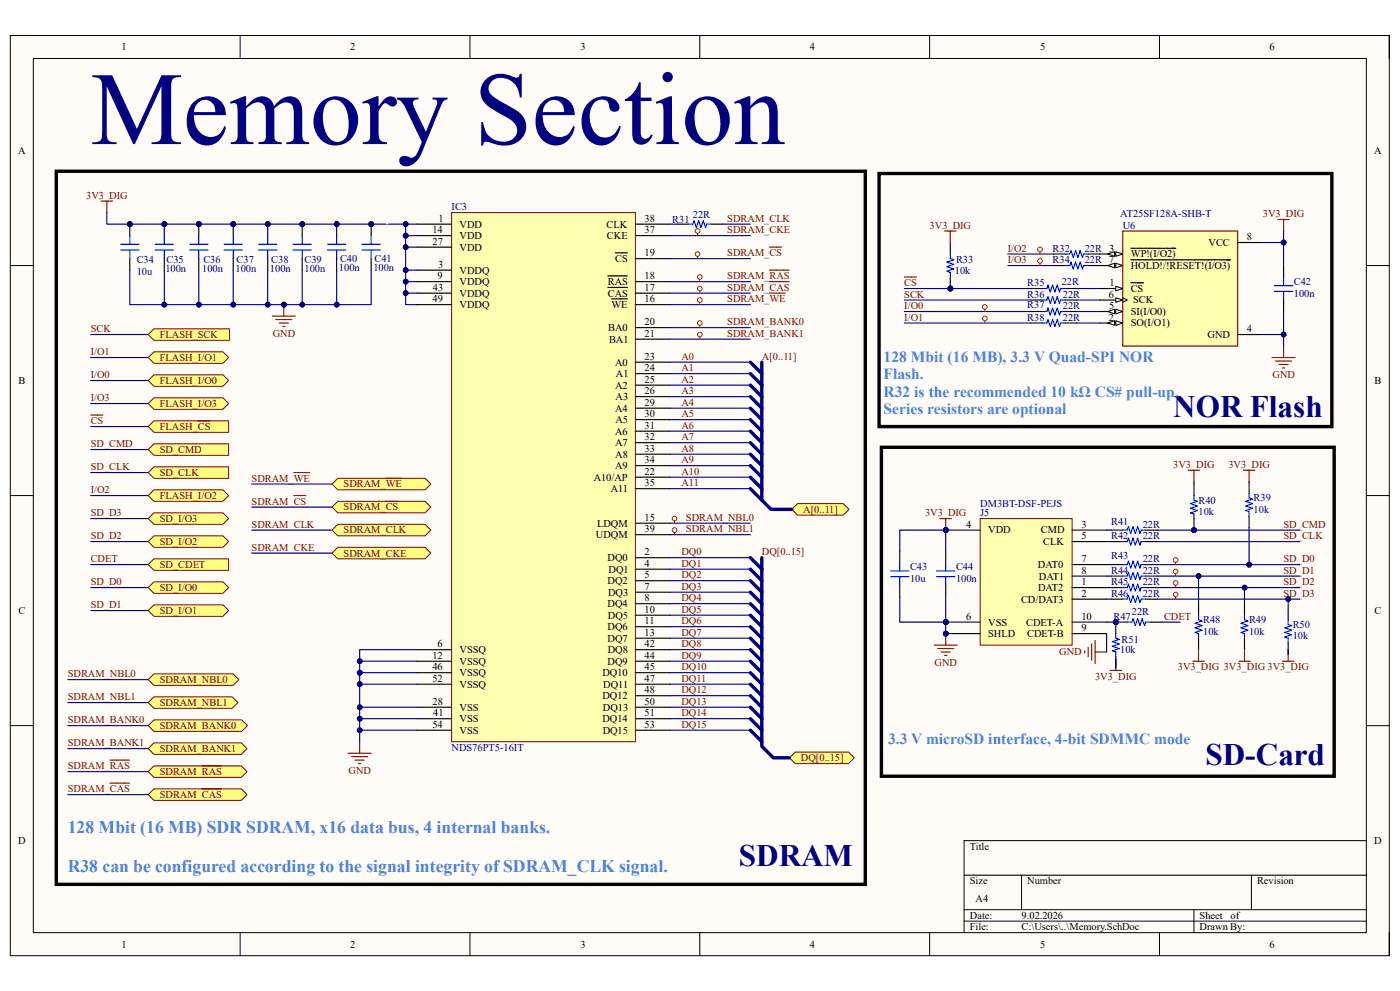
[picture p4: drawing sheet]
<svg xmlns="http://www.w3.org/2000/svg" width="420mm" height="297mm" viewBox="0 0 420 297" stroke-linecap="round" stroke-linejoin="round" font-family="sans-serif">
<defs><g id="words">
<g font-size="9.4" fill="#000080">
<text x="352" y="125.1">NOR Flash</text>
<text x="361.6" y="229.2">SD-Card</text>
<text x="221.7" y="259.5">SDRAM</text>
</g>
<g font-size="5.3" fill="#4a86e8">
<text x="20.3" y="249.8">128 Mbit (16 MB) SDR SDRAM, x16 data bus, 4 internal banks.</text>
<text x="20.3" y="261.5">R38 can be configured according to the signal integrity of SDRAM_CLK signal.</text>
</g>
<g font-size="4.7" fill="#4a86e8">
<text x="265.1" y="108.5">128 Mbit (16 MB), 3.3 V Quad-SPI NOR</text>
<text x="265.1" y="113.7">Flash.</text>
<text x="265.1" y="118.9">R32 is the recommended 10 kΩ CS# pull-up.</text>
<text x="265.1" y="124">Series resistors are optional</text>
<text x="266.4" y="223">3.3 V microSD interface, 4-bit SDMMC mode</text>
</g>
<g font-size="3.1">
<text x="36.4" y="15.1">1</text>
<text x="105.1" y="15.1">2</text>
<text x="174.2" y="15.1">3</text>
<text x="243" y="15.1">4</text>
<text x="312" y="15.1">5</text>
<text x="380.9" y="15.1">6</text>
<text x="5.4" y="46.1">A</text>
<text x="412.2" y="46.1">A</text>
<text x="129.7" y="69.9">14</text>
<text x="131.5" y="66.5">1</text>
<text x="137.9" y="68.2">VDD</text>
<text x="137.9" y="71.6">VDD</text>
<text x="181.9" y="68.2">CLK</text>
<text x="182.1" y="71.6">CKE</text>
<text x="193.4" y="69.9">37</text>
<text x="193.4" y="66.5">38</text>
<text x="129.8" y="73.4">27</text>
<text x="137.9" y="75.1">VDD</text>
<text x="193.4" y="76.8">19</text>
<text x="339.2" y="77.2">WP!(I/O2)</text>
<text x="362.5" y="73.7">VCC</text>
<text x="374" y="72">8</text>
<text x="131.3" y="83.7">9</text>
<text x="131.4" y="80.3">3</text>
<text x="137.9" y="82">VDDQ</text>
<text x="184.6" y="78.5">CS</text>
<text x="193.4" y="83.7">18</text>
<text x="339.2" y="80.6">HOLD!/!RESET!(I/O3)</text>
<text x="129.8" y="87.2">43</text>
<text x="137.9" y="85.4">VDDQ</text>
<text x="137.9" y="88.9">VDDQ</text>
<text x="182.3" y="88.9">CAS</text>
<text x="182.3" y="85.4">RAS</text>
<text x="193.4" y="87.2">17</text>
<text x="332.6" y="89.2">6</text>
<text x="332.9" y="85.8">1</text>
<text x="339.2" y="87.5">CS</text>
<text x="129.8" y="90.6">49</text>
<text x="137.9" y="92.3">VDDQ</text>
<text x="183.4" y="92.3">WE</text>
<text x="193.4" y="90.6">16</text>
<text x="332.7" y="92.7">5</text>
<text x="339.2" y="94.4">SI(I/O0)</text>
<text x="339.9" y="90.9">SCK</text>
<text x="182.5" y="99.2">BA0</text>
<text x="193.4" y="97.5">20</text>
<text x="193.4" y="101">21</text>
<text x="332.6" y="96.1">2</text>
<text x="339.2" y="97.8">SO(I/O1)</text>
<text x="362.2" y="101.3">GND</text>
<text x="374" y="99.6">4</text>
<text x="182.7" y="102.7">BA1</text>
<text x="193.4" y="107.8">23</text>
<text x="184.5" y="109.6">A0</text>
<text x="184.8" y="113">A1</text>
<text x="193.4" y="111.3">24</text>
<text x="5.6" y="115.1">B</text>
<text x="184.5" y="116.5">A2</text>
<text x="184.7" y="119.9">A3</text>
<text x="193.4" y="114.7">25</text>
<text x="193.4" y="118.2">26</text>
<text x="412.4" y="115.1">B</text>
<text x="184.5" y="123.4">A4</text>
<text x="193.4" y="121.6">29</text>
<text x="193.4" y="125.1">30</text>
<text x="184.5" y="130.3">A6</text>
<text x="184.6" y="126.8">A5</text>
<text x="193.4" y="128.5">31</text>
<text x="193.4" y="132">32</text>
<text x="184.5" y="133.7">A7</text>
<text x="184.6" y="137.2">A8</text>
<text x="193.4" y="135.4">33</text>
<text x="184.5" y="140.6">A9</text>
<text x="193.4" y="142.3">22</text>
<text x="193.4" y="138.9">34</text>
<text x="178.1" y="144.1">A10/AP</text>
<text x="183.2" y="147.5">A11</text>
<text x="193.4" y="145.8">35</text>
<text x="178.8" y="161.3">UDQM</text>
<text x="179.1" y="157.8">LDQM</text>
<text x="193.4" y="156.1">15</text>
<text x="193.4" y="159.6">39</text>
<text x="289.9" y="158.2">4</text>
<text x="296.5" y="159.9">VDD</text>
<text x="312.3" y="159.9">CMD</text>
<text x="324.4" y="158.2">3</text>
<text x="324.4" y="161.6">5</text>
<text x="193.4" y="166.5">2</text>
<text x="313" y="163.4">CLK</text>
<text x="182.3" y="168.2">DQ0</text>
<text x="182.5" y="171.6">DQ1</text>
<text x="193.4" y="169.9">4</text>
<text x="193.4" y="173.4">5</text>
<text x="311.4" y="170.2">DAT0</text>
<text x="311.7" y="173.7">DAT1</text>
<text x="324.4" y="168.5">7</text>
<text x="324.4" y="172">8</text>
<text x="182.3" y="175">DQ2</text>
<text x="182.4" y="178.5">DQ3</text>
<text x="193.4" y="176.8">7</text>
<text x="311.4" y="177.1">DAT2</text>
<text x="324.4" y="175.4">1</text>
<text x="324.4" y="178.9">2</text>
<text x="5.5" y="184">C</text>
<text x="182.3" y="181.9">DQ4</text>
<text x="182.4" y="185.4">DQ5</text>
<text x="193.4" y="180.3">8</text>
<text x="193.4" y="183.7">10</text>
<text x="289.9" y="185.8">6</text>
<text x="306.3" y="180.6">CD/DAT3</text>
<text x="324.4" y="185.8">10</text>
<text x="412.3" y="184">C</text>
<text x="182.3" y="188.8">DQ6</text>
<text x="193.4" y="187.1">11</text>
<text x="193.4" y="190.6">13</text>
<text x="296.5" y="187.5">VSS</text>
<text x="296.5" y="190.9">SHLD</text>
<text x="307.8" y="187.5">CDET-A</text>
<text x="308.1" y="190.9">CDET-B</text>
<text x="324.4" y="189.2">9</text>
<text x="129.7" y="197.5">12</text>
<text x="131.3" y="194">6</text>
<text x="137.9" y="195.7">VSSQ</text>
<text x="182.3" y="192.3">DQ7</text>
<text x="182.3" y="195.7">DQ8</text>
<text x="193.4" y="194">42</text>
<text x="193.4" y="197.5">44</text>
<text x="129.7" y="200.9">46</text>
<text x="137.9" y="199.2">VSSQ</text>
<text x="137.9" y="202.6">VSSQ</text>
<text x="180.7" y="202.6">DQ10</text>
<text x="182.3" y="199.2">DQ9</text>
<text x="193.4" y="200.9">45</text>
<text x="129.7" y="204.4">52</text>
<text x="137.9" y="206.1">VSSQ</text>
<text x="180.7" y="209.6">DQ12</text>
<text x="181" y="206.1">DQ11</text>
<text x="193.4" y="204.4">47</text>
<text x="193.4" y="207.8">48</text>
<text x="129.8" y="211.2">28</text>
<text x="130" y="214.7">41</text>
<text x="137.9" y="213">VSS</text>
<text x="180.8" y="213">DQ13</text>
<text x="193.4" y="211.2">50</text>
<text x="193.4" y="214.7">51</text>
<text x="129.7" y="218.1">54</text>
<text x="137.9" y="216.5">VSS</text>
<text x="137.9" y="219.9">VSS</text>
<text x="180.7" y="216.5">DQ14</text>
<text x="180.8" y="219.9">DQ15</text>
<text x="193.4" y="218.1">53</text>
<text x="5.5" y="253">D</text>
<text x="291" y="254.7">Title</text>
<text x="412.2" y="253">D</text>
<text x="291" y="265">Size</text>
<text x="308.2" y="265">Number</text>
<text x="377.1" y="265">Revision</text>
<text x="291" y="275.4">Date:</text>
<text x="292.7" y="270.2">A4</text>
<text x="306.5" y="275.4">9.02.2026</text>
<text x="359.9" y="275.4">Sheet</text>
<text x="369.1" y="275.4">of</text>
<text x="291" y="278.8">File:</text>
<text x="306.5" y="278.8">C:\Users\..\Memory.SchDoc</text>
<text x="359.9" y="278.8">Drawn By:</text>
<text x="36.4" y="284">1</text>
<text x="105.1" y="284">2</text>
<text x="174.2" y="284">3</text>
<text x="243" y="284">4</text>
<text x="312" y="284">5</text>
<text x="380.9" y="284">6</text>
</g>
<g font-size="3.1" fill="#800000">
<text x="25.9" y="59.6">3V3_DIG</text>
<text x="378.8" y="65.1">3V3_DIG</text>
<text x="218.2" y="66.5">SDRAM_CLK</text>
<text x="218.2" y="69.9">SDRAM_CKE</text>
<text x="278.9" y="68.5">3V3_DIG</text>
<text x="218.2" y="76.8">SDRAM_CS</text>
<text x="302.3" y="75.4">I/O2</text>
<text x="218.2" y="83.7">SDRAM_RAS</text>
<text x="302.3" y="78.9">I/O3</text>
<text x="218.2" y="87.2">SDRAM_CAS</text>
<text x="271.3" y="85.8">CS</text>
<text x="271.3" y="89.2">SCK</text>
<text x="218.2" y="90.6">SDRAM_WE</text>
<text x="271.3" y="92.7">I/O0</text>
<text x="27.2" y="99.6">SCK</text>
<text x="47.9" y="101.3">FLASH_SCK</text>
<text x="81.8" y="101">GND</text>
<text x="218.2" y="97.5">SDRAM_BANK0</text>
<text x="218.2" y="101">SDRAM_BANK1</text>
<text x="271.3" y="96.1">I/O1</text>
<text x="27.2" y="106.5">I/O1</text>
<text x="204.4" y="107.8">A0</text>
<text x="228.6" y="107.8">A[0..11]</text>
<text x="27.2" y="113.4">I/O0</text>
<text x="47.9" y="108.2">FLASH_I/O1</text>
<text x="204.4" y="111.3">A1</text>
<text x="381.8" y="113.4">GND</text>
<text x="47.9" y="115.1">FLASH_I/O0</text>
<text x="204.4" y="114.7">A2</text>
<text x="204.4" y="118.2">A3</text>
<text x="27.2" y="120.3">I/O3</text>
<text x="47.9" y="122">FLASH_I/O3</text>
<text x="204.4" y="121.6">A4</text>
<text x="204.4" y="125.1">A5</text>
<text x="27.2" y="127.1">CS</text>
<text x="47.9" y="128.9">FLASH_CS</text>
<text x="204.4" y="128.5">A6</text>
<text x="204.4" y="132">A7</text>
<text x="27.2" y="134">SD_CMD</text>
<text x="47.9" y="135.8">SD_CMD</text>
<text x="204.4" y="135.4">A8</text>
<text x="27.2" y="140.9">SD_CLK</text>
<text x="47.9" y="142.7">SD_CLK</text>
<text x="204.4" y="138.9">A9</text>
<text x="204.4" y="142.3">A10</text>
<text x="352" y="140.3">3V3_DIG</text>
<text x="368.5" y="140.3">3V3_DIG</text>
<text x="27.2" y="147.8">I/O2</text>
<text x="47.9" y="149.6">FLASH_I/O2</text>
<text x="75.5" y="144.4">SDRAM_WE</text>
<text x="103.1" y="146.1">SDRAM_WE</text>
<text x="204.4" y="145.8">A11</text>
<text x="27.2" y="154.7">SD_D3</text>
<text x="75.5" y="151.3">SDRAM_CS</text>
<text x="103.1" y="153">SDRAM_CS</text>
<text x="241" y="153.7">A[0..11]</text>
<text x="277.5" y="154.7">3V3_DIG</text>
<text x="27.2" y="161.6">SD_D2</text>
<text x="47.9" y="156.5">SD_I/O3</text>
<text x="75.5" y="158.2">SDRAM_CLK</text>
<text x="103.1" y="159.9">SDRAM_CLK</text>
<text x="205.8" y="156.1">SDRAM_NBL0</text>
<text x="205.8" y="159.6">SDRAM_NBL1</text>
<text x="385.1" y="158.2">SD_CMD</text>
<text x="385.1" y="161.6">SD_CLK</text>
<text x="47.9" y="163.4">SD_I/O2</text>
<text x="75.5" y="165.1">SDRAM_CKE</text>
<text x="103.1" y="166.8">SDRAM_CKE</text>
<text x="204.4" y="166.5">DQ0</text>
<text x="228.6" y="166.5">DQ[0..15]</text>
<text x="27.2" y="168.5">CDET</text>
<text x="47.9" y="170.2">SD_CDET</text>
<text x="204.4" y="169.9">DQ1</text>
<text x="204.4" y="173.4">DQ2</text>
<text x="385.1" y="168.5">SD_D0</text>
<text x="385.1" y="172">SD_D1</text>
<text x="27.2" y="175.4">SD_D0</text>
<text x="47.9" y="177.1">SD_I/O0</text>
<text x="204.4" y="176.8">DQ3</text>
<text x="385.1" y="175.4">SD_D2</text>
<text x="385.1" y="178.9">SD_D3</text>
<text x="27.2" y="182.3">SD_D1</text>
<text x="47.9" y="184">SD_I/O1</text>
<text x="204.4" y="180.3">DQ4</text>
<text x="204.4" y="183.7">DQ5</text>
<text x="349.2" y="185.8">CDET</text>
<text x="204.4" y="187.1">DQ6</text>
<text x="204.4" y="190.6">DQ7</text>
<text x="204.4" y="194">DQ8</text>
<text x="204.4" y="197.5">DQ9</text>
<text x="317.8" y="196.4">GND</text>
<text x="20.3" y="203">SDRAM_NBL0</text>
<text x="204.4" y="200.9">DQ10</text>
<text x="280.4" y="199.6">GND</text>
<text x="328.5" y="203.7">3V3_DIG</text>
<text x="353.4" y="200.9">3V3_DIG 3V3_DIG 3V3_DIG</text>
<text x="20.3" y="209.9">SDRAM_NBL1</text>
<text x="47.9" y="204.7">SDRAM_NBL0</text>
<text x="204.4" y="204.4">DQ11</text>
<text x="204.4" y="207.8">DQ12</text>
<text x="47.9" y="211.6">SDRAM_NBL1</text>
<text x="204.4" y="211.2">DQ13</text>
<text x="204.4" y="214.7">DQ14</text>
<text x="20.3" y="216.8">SDRAM_BANK0</text>
<text x="47.9" y="218.5">SDRAM_BANK0</text>
<text x="204.4" y="218.1">DQ15</text>
<text x="20.3" y="223.7">SDRAM_BANK1</text>
<text x="47.9" y="225.4">SDRAM_BANK1</text>
<text x="20.3" y="230.5">SDRAM_RAS</text>
<text x="47.9" y="232.3">SDRAM_RAS</text>
<text x="104.6" y="231.9">GND</text>
<text x="240.3" y="228.1">DQ[0..15]</text>
<text x="20.3" y="237.4">SDRAM_CAS</text>
<text x="47.9" y="239.2">SDRAM_CAS</text>
</g>
<g font-size="3.1" fill="#000080">
<text x="135.5" y="63">IC3</text>
<text x="207.9" y="65.4">22R</text>
<text x="336.1" y="65.1">AT25SF128A-SHB-T</text>
<text x="201.7" y="66.8">R31</text>
<text x="336.8" y="68.5">U6</text>
<text x="315.8" y="75.4">R32</text>
<text x="325.4" y="75.4">22R 3</text>
<text x="41" y="82.3">10u</text>
<text x="41" y="78.9">C34</text>
<text x="49.6" y="81.7">100n</text>
<text x="50" y="78.9">C35</text>
<text x="60.7" y="81.7">100n</text>
<text x="61" y="78.9">C36</text>
<text x="70.7" y="81.7">100n</text>
<text x="71" y="78.9">C37</text>
<text x="81" y="81.7">100n</text>
<text x="81.4" y="78.9">C38</text>
<text x="91.4" y="81.7">100n</text>
<text x="91.4" y="78.9">C39</text>
<text x="101.7" y="81.3">100n</text>
<text x="102" y="78.5">C40</text>
<text x="112" y="81.3">100n</text>
<text x="112.4" y="78.5">C41</text>
<text x="286.5" y="82">10k</text>
<text x="286.8" y="78.9">R33</text>
<text x="315.8" y="78.9">R34</text>
<text x="325.4" y="78.9">22R 7</text>
<text x="308.2" y="85.8">R35</text>
<text x="308.2" y="89.2">R36</text>
<text x="318.5" y="85.4">22R</text>
<text x="318.9" y="89.2">22R</text>
<text x="388.2" y="88.9">100n</text>
<text x="388.2" y="85.4">C42</text>
<text x="308.2" y="92.3">R37</text>
<text x="318.9" y="92.7">22R</text>
<text x="308.2" y="96.1">R38</text>
<text x="318.9" y="96.1">22R</text>
<text x="294" y="154.7">J5</text>
<text x="294" y="152">DM3BT-DSF-PEJS</text>
<text x="359.5" y="154.4">10k</text>
<text x="359.5" y="150.9">R40</text>
<text x="376.1" y="153.7">10k</text>
<text x="376.1" y="150.2">R39</text>
<text x="333.3" y="157.3">R41</text>
<text x="333.3" y="161.6">R42</text>
<text x="342.8" y="158.2">22R</text>
<text x="342.8" y="161.6">22R</text>
<text x="333.3" y="167.6">R43</text>
<text x="273" y="170.9">C43</text>
<text x="286.8" y="170.9">C44</text>
<text x="333.3" y="172">R44</text>
<text x="342.8" y="168.5">22R</text>
<text x="342.8" y="172">22R</text>
<text x="273" y="174.4">10u</text>
<text x="286.8" y="174.4">100n</text>
<text x="333.3" y="175.4">R45</text>
<text x="333.3" y="178.9">R46</text>
<text x="342.8" y="175.4">22R</text>
<text x="342.8" y="178.9">22R</text>
<text x="334.1" y="185.8">R47</text>
<text x="339.6" y="184.4">22R</text>
<text x="360.9" y="190.2">10k</text>
<text x="360.9" y="186.8">R48</text>
<text x="374.7" y="190.2">10k</text>
<text x="374.7" y="186.8">R49</text>
<text x="387.8" y="191.6">10k</text>
<text x="387.8" y="188.2">R50</text>
<text x="336.1" y="195.7">10k</text>
<text x="336.5" y="192.7">R51</text>
<text x="135.5" y="225">NDS76PT5-16IT</text>
</g>
</g></defs>
<path d="M3.1 10.6h413.7v275.8h-413.7z" fill-rule="evenodd" fill="#fffcf8"/>
<path d="M3.1 10.6h413.7v275.8h-413.7z" fill="none" stroke="#000" stroke-width=".3"/>
<path d="M10 17.5h399.9v262h-399.9z" fill-rule="evenodd" fill="#fffcf8"/>
<g fill="none" stroke="#000" stroke-width=".3">
<path d="M3.1 10.6h6.9M10 17.5h399.9v262h-399.9zM72 10.6v6.9M141 10.6v6.9M209.9 10.6v6.9M278.9 10.6v6.9M347.8 10.6v6.9M409.9 10.6h6.9v6.9M3.1 79.6h6.9M409.9 79.6h6.9M3.1 148.5h6.9M409.9 148.5h6.9"/>
<path d="M3.1 217.5h6.9M409.9 217.5h6.9M409.9 251.9h-120.7v27.6M72 279.5v6.9M141 279.5v6.9M209.9 279.5v6.9M278.9 279.5v6.9M289.2 262.3h120.7M289.2 272.6h120.7M289.2 276.1h120.7M306.5 262.3v10.3M347.8 279.5v6.9"/>
<path d="M358.2 272.6v6.9M375.4 262.3v10.3M416.8 279.5v6.9"/>
</g>
<path d="M336.8 69.2h34.5v34.5h-34.5z" fill-rule="evenodd" fill="#ffffb0"/>
<path d="M336.8 69.2h34.5v34.5h-34.5z" fill="none" stroke="#800000" stroke-width=".34"/>
<path d="M329.9 76.1h6.9" fill="none" stroke="#000" stroke-width=".34"/>
<path d="M334.7 75.4l2.1 .7-2.1 .7z" fill="#f8fcff"/>
<path d="M334.7 75.4l2.1 .7-2.1 .7z" fill="none" stroke="#000" stroke-width=".3"/>
<path d="M332.3 76.1l2.1-.7v1.4z" fill="#f8fcff"/>
<path d="M332.3 76.1l2.1-.7v1.4z" fill="none" stroke="#000" stroke-width=".3"/>
<path d="M329.9 79.6h6.9M339.2 74.4h13.5" fill="none" stroke="#000" stroke-width=".34"/>
<path d="M334.7 78.9l2.1 .7-2.1 .7z" fill="#f8fcff"/>
<path d="M334.7 78.9l2.1 .7-2.1 .7z" fill="none" stroke="#000" stroke-width=".3"/>
<path d="M332.3 79.6l2.1-.7v1.4z" fill="#f8fcff"/>
<path d="M332.3 79.6l2.1-.7v1.4z" fill="none" stroke="#000" stroke-width=".3"/>
<path d="M339.2 77.9h29.9M329.9 86.5h6.9" fill="none" stroke="#000" stroke-width=".34"/>
<path d="M334.7 85.8l2.1 .7-2.1 .7z" fill="#f8fcff"/>
<path d="M334.7 85.8l2.1 .7-2.1 .7z" fill="none" stroke="#000" stroke-width=".3"/>
<path d="M329.9 89.9h6.9M339.2 84.8h3.8" fill="none" stroke="#000" stroke-width=".34"/>
<path d="M334.7 89.2l2.1 .7-2.1 .7z" fill="#f8fcff"/>
<path d="M334.7 89.2l2.1 .7-2.1 .7zM336.8 89.2l1.4 .7-1.4 .7" fill="none" stroke="#000" stroke-width=".3"/>
<path d="M329.9 93.4h6.9" fill="none" stroke="#000" stroke-width=".34"/>
<path d="M334.7 92.7l2.1 .7-2.1 .7z" fill="#f8fcff"/>
<path d="M334.7 92.7l2.1 .7-2.1 .7z" fill="none" stroke="#000" stroke-width=".3"/>
<path d="M332.3 93.4l2.1-.7v1.4z" fill="#f8fcff"/>
<path d="M332.3 93.4l2.1-.7v1.4z" fill="none" stroke="#000" stroke-width=".3"/>
<path d="M329.9 96.8h6.9" fill="none" stroke="#000" stroke-width=".34"/>
<path d="M334.7 96.1l2.1 .7-2.1 .7z" fill="#f8fcff"/>
<path d="M334.7 96.1l2.1 .7-2.1 .7z" fill="none" stroke="#000" stroke-width=".3"/>
<path d="M332.3 96.8l2.1-.7v1.4z" fill="#f8fcff"/>
<path d="M332.3 96.8l2.1-.7v1.4z" fill="none" stroke="#000" stroke-width=".3"/>
<path d="M371.3 72.7h6.9M385.1 79.6v3.4M385.1 89.9v3.5M371.3 100.3h6.9" fill="none" stroke="#000" stroke-width=".34"/>
<path d="M382.3 87.3h5.5M382.3 85.6h5.5M385.1 83v2.6M385.1 87.3v2.6" fill="none" stroke="#00f" stroke-width=".34"/>
<path d="M383.3 65.8h3.5M385.1 65.8v3.4M381.6 107.2h6.9M382.7 108.2h4.8M383.7 109.2h2.7M384.7 110.3h.7M385.1 103.7v3.5" fill="none" stroke="#800000" stroke-width=".34"/>
<circle cx="285.1" cy="86.5" r=".7" fill="#000080"/>
<circle cx="285.1" cy="86.5" r=".7" fill="none" stroke="#000080" stroke-width=".3"/>
<path d="M285.1 72.7v3.4M285.1 83v3.5" fill="none" stroke="#000" stroke-width=".34"/>
<circle cx="285.1" cy="86.5" r=".7" fill="#000080"/>
<circle cx="285.1" cy="86.5" r=".7" fill="none" stroke="#000080" stroke-width=".3"/>
<path d="M285.1 76.1v1.4l1 .4-2 .6 2 .7-2 .7 2 .7-2 .7 1 .4v1.3M319.6 76.1h1.3l.4-1 .7 2.1 .7-2.1 .7 2.1 .6-2.1 .7 2.1 .4-1.1h1.4M319.6 79.6h1.3l.4-1.1 .7 2.1 .7-2.1 .7 2.1 .6-2.1 .7 2.1 .4-1h1.4M312.7 96.8h1.3l.4-1 .7 2.1 .7-2.1 .7 2.1 .7-2.1 .6 2.1 .4-1.1h1.4M312.7 86.5h1.3l.4-1.1 .7 2.1 .7-2.1 .7 2.1 .7-2.1 .6 2.1 .4-1h1.4M312.7 89.9h1.3l.4-1 .7 2.1 .7-2.1 .7 2.1 .7-2.1 .6 2.1 .4-1.1h1.4M312.7 93.4h1.3l.4-1.1 .7 2.1 .7-2.1 .7 2.1 .7-2.1 .6 2.1 .4-1h1.4" fill="none" stroke="#00f" stroke-width=".34"/>
<path d="M283.4 69.2h3.4M285.1 69.2v3.5M271.3 83h3.6" fill="none" stroke="#800000" stroke-width=".34"/>
<path d="M316.1 76.1h3.5M316.1 79.6h3.5M326.5 76.1h3.4M326.5 79.6h3.4M309.2 86.5h3.5M309.2 89.9h3.5M309.2 93.4h3.5M309.2 96.8h3.5M319.6 86.5h3.4M319.6 89.9h3.4M319.6 93.4h3.4M319.6 96.8h3.4" fill="none" stroke="#000" stroke-width=".34"/>
<path d="M135.5 63.7h55.1v158.6h-55.1z" fill-rule="evenodd" fill="#ffffb0"/>
<path d="M135.5 63.7h55.1v158.6h-55.1z" fill="none" stroke="#800000" stroke-width=".3"/>
<g fill="none" stroke="#000" stroke-width=".34">
<path d="M125.1 67.2h10.4M125.1 70.6h10.4M125.1 74.1h10.4M184.6 75.8h3.6M190.6 67.2h10.4M190.6 70.6h10.4M190.6 77.5h10.4M125.1 81h10.4M125.1 84.4h10.4M125.1 91.3h10.4M125.1 87.9h10.4M182.3 86.1h5.9"/>
<path d="M182.3 82.7h5.9M183.5 89.6h4.7M190.6 91.3h10.4M190.6 87.9h10.4M190.6 84.4h10.4M190.6 98.2h10.4M190.6 101.6h10.4M190.6 108.5h10.4M190.6 112h10.4M190.6 115.4h10.4M190.6 118.9h10.4M190.6 122.3h10.4"/>
<path d="M190.6 125.8h10.4M190.6 129.2h10.4M190.6 132.7h10.4M190.6 136.1h10.4M190.6 139.6h10.4M190.6 156.8h10.4M190.6 143h10.4M190.6 146.5h10.4M190.6 160.3h10.4M190.6 167.1h10.4M190.6 170.6h10.4M190.6 174h10.4"/>
<path d="M190.6 177.5h10.4M125.1 194.7h10.4M125.1 198.2h10.4M190.6 194.7h10.4M190.6 198.2h10.4M190.6 180.9h10.4M190.6 184.4h10.4M190.6 187.8h10.4M190.6 191.3h10.4M125.1 212h10.4M125.1 215.4h10.4M125.1 201.6h10.4"/>
<path d="M125.1 205.1h10.4M125.1 218.9h10.4M190.6 212h10.4M190.6 215.4h10.4M190.6 201.6h10.4M190.6 205.1h10.4M190.6 218.9h10.4M190.6 208.5h10.4"/>
</g>
<path d="M30.3 60.3h3.5M32 60.3v3.4M81.7 94.7h6.9M82.7 95.8h4.9M83.8 96.8h2.7M84.8 97.8h.7M85.1 91.3v3.4M104.4 225.8h6.9M105.5 226.8h4.8M106.5 227.8h2.8M107.5 228.9h.7M107.9 222.3v3.5" fill="none" stroke="#800000" stroke-width=".34"/>
<circle cx="85.2" cy="91.3" r=".7" fill="#000080"/>
<circle cx="85.2" cy="91.3" r=".7" fill="none" stroke="#000080" stroke-width=".3"/>
<circle cx="49.3" cy="67.2" r=".7" fill="#000080"/>
<circle cx="49.3" cy="67.2" r=".7" fill="none" stroke="#000080" stroke-width=".3"/>
<path d="M49.3 67.2v3.4" fill="none" stroke="#000" stroke-width=".34"/>
<circle cx="49.3" cy="67.2" r=".7" fill="#000080"/>
<circle cx="49.3" cy="67.2" r=".7" fill="none" stroke="#000080" stroke-width=".3"/>
<path d="M49.3 77.5v3.5" fill="none" stroke="#000" stroke-width=".34"/>
<path d="M46.5 74.9h5.5M46.5 73.2h5.5M49.3 70.6v2.6M49.3 74.9v2.6" fill="none" stroke="#00f" stroke-width=".34"/>
<circle cx="59.6" cy="67.2" r=".7" fill="#000080"/>
<circle cx="59.6" cy="67.2" r=".7" fill="none" stroke="#000080" stroke-width=".3"/>
<path d="M59.6 67.2v3.4" fill="none" stroke="#000" stroke-width=".34"/>
<circle cx="59.6" cy="67.2" r=".7" fill="#000080"/>
<circle cx="59.6" cy="67.2" r=".7" fill="none" stroke="#000080" stroke-width=".3"/>
<path d="M59.6 77.5v3.5" fill="none" stroke="#000" stroke-width=".34"/>
<path d="M56.9 74.9h5.5M56.9 73.2h5.5M59.6 70.6v2.6M59.6 74.9v2.6" fill="none" stroke="#00f" stroke-width=".34"/>
<circle cx="70" cy="67.2" r=".7" fill="#000080"/>
<circle cx="70" cy="67.2" r=".7" fill="none" stroke="#000080" stroke-width=".3"/>
<path d="M70 67.2v3.4" fill="none" stroke="#000" stroke-width=".34"/>
<circle cx="70" cy="67.2" r=".7" fill="#000080"/>
<circle cx="70" cy="67.2" r=".7" fill="none" stroke="#000080" stroke-width=".3"/>
<path d="M70 77.5v3.5" fill="none" stroke="#000" stroke-width=".34"/>
<path d="M67.2 74.9h5.5M67.2 73.2h5.5M70 70.6v2.6M70 74.9v2.6" fill="none" stroke="#00f" stroke-width=".34"/>
<circle cx="80.3" cy="67.2" r=".7" fill="#000080"/>
<circle cx="80.3" cy="67.2" r=".7" fill="none" stroke="#000080" stroke-width=".3"/>
<path d="M80.3 67.2v3.4" fill="none" stroke="#000" stroke-width=".34"/>
<circle cx="80.3" cy="67.2" r=".7" fill="#000080"/>
<circle cx="80.3" cy="67.2" r=".7" fill="none" stroke="#000080" stroke-width=".3"/>
<path d="M80.3 77.5v3.5" fill="none" stroke="#000" stroke-width=".34"/>
<path d="M77.6 74.9h5.5M77.6 73.2h5.5M80.3 70.6v2.6M80.3 74.9v2.6" fill="none" stroke="#00f" stroke-width=".34"/>
<circle cx="90.7" cy="67.2" r=".7" fill="#000080"/>
<circle cx="90.7" cy="67.2" r=".7" fill="none" stroke="#000080" stroke-width=".3"/>
<path d="M90.7 67.2v3.4" fill="none" stroke="#000" stroke-width=".34"/>
<circle cx="90.7" cy="67.2" r=".7" fill="#000080"/>
<circle cx="90.7" cy="67.2" r=".7" fill="none" stroke="#000080" stroke-width=".3"/>
<path d="M90.7 77.5v3.5" fill="none" stroke="#000" stroke-width=".34"/>
<path d="M87.9 74.9h5.5M87.9 73.2h5.5M90.7 70.6v2.6M90.7 74.9v2.6" fill="none" stroke="#00f" stroke-width=".34"/>
<circle cx="101" cy="67.2" r=".7" fill="#000080"/>
<circle cx="101" cy="67.2" r=".7" fill="none" stroke="#000080" stroke-width=".3"/>
<path d="M101 67.2v3.4" fill="none" stroke="#000" stroke-width=".34"/>
<circle cx="101" cy="67.2" r=".7" fill="#000080"/>
<circle cx="101" cy="67.2" r=".7" fill="none" stroke="#000080" stroke-width=".3"/>
<path d="M101 77.5v3.5" fill="none" stroke="#000" stroke-width=".34"/>
<path d="M98.2 74.9h5.6M98.2 73.2h5.6M101 70.6v2.6M101 74.9v2.6" fill="none" stroke="#00f" stroke-width=".34"/>
<circle cx="111.4" cy="67.2" r=".7" fill="#000080"/>
<circle cx="111.4" cy="67.2" r=".7" fill="none" stroke="#000080" stroke-width=".3"/>
<path d="M111.3 67.2v3.4" fill="none" stroke="#000" stroke-width=".34"/>
<circle cx="111.4" cy="67.2" r=".7" fill="#000080"/>
<circle cx="111.4" cy="67.2" r=".7" fill="none" stroke="#000080" stroke-width=".3"/>
<path d="M111.3 77.5v3.5" fill="none" stroke="#000" stroke-width=".34"/>
<path d="M108.6 74.9h5.5M108.6 73.2h5.5M111.3 70.6v2.6M111.3 74.9v2.6" fill="none" stroke="#00f" stroke-width=".34"/>
<path d="M230.8 74.1h3.7M230.8 81h5.9M230.8 84.4h5.9M230.8 87.9h4.8" fill="none" stroke="#800000" stroke-width=".34"/>
<g fill="none" stroke="#000080" stroke-width="1">
<path d="M225.1 108.5l3.4 3.5M225.1 112l3.4 3.4M225.1 115.4l3.4 3.5M225.1 118.9l3.4 3.4M225.1 122.3l3.4 3.5M225.1 125.8l3.4 3.4M225.1 129.2l3.4 3.5M225.1 132.7l3.4 3.4M225.1 136.1l3.4 3.5M225.1 139.6l3.4 3.4M225.1 143l3.4 3.5M225.1 146.5l3.4 3.4"/>
<path d="M225.1 167.1l3.4 3.5M225.1 170.6l3.4 3.4M225.1 174l3.4 3.5M225.1 177.5l3.4 3.4M225.1 180.9l3.4 3.5M225.1 184.4l3.4 3.4M225.1 187.8l3.4 3.5M225.1 191.3l3.4 3.4M225.1 194.7l3.4 3.5M225.1 198.2l3.4 3.4M225.1 201.6l3.4 3.5M225.1 205.1l3.4 3.4"/>
<path d="M225.1 208.5l3.4 3.5M225.1 212l3.4 3.4M225.1 215.4l3.4 3.5M225.1 218.9l3.4 3.4"/>
</g>
<circle cx="283.7" cy="158.9" r=".7" fill="#000080"/>
<circle cx="283.7" cy="158.9" r=".7" fill="none" stroke="#000080" stroke-width=".3"/>
<circle cx="283.7" cy="186.4" r=".7" fill="#000080"/>
<circle cx="283.7" cy="186.4" r=".7" fill="none" stroke="#000080" stroke-width=".3"/>
<circle cx="283.7" cy="189.9" r=".7" fill="#000080"/>
<circle cx="283.7" cy="189.9" r=".7" fill="none" stroke="#000080" stroke-width=".3"/>
<path d="M294 155.4h27.6v37.9h-27.6z" fill-rule="evenodd" fill="#ffffb0"/>
<path d="M294 155.4h27.6v37.9h-27.6z" fill="none" stroke="#800000" stroke-width=".3"/>
<path d="M283.7 158.9h10.3M321.6 158.9h10.4M321.6 176.1h10.4M321.6 179.6h10.4" fill="none" stroke="#000" stroke-width=".34"/>
<circle cx="283.7" cy="158.9" r=".7" fill="#000080"/>
<circle cx="283.7" cy="158.9" r=".7" fill="none" stroke="#000080" stroke-width=".3"/>
<path d="M321.6 162.3h10.4M283.7 186.4h10.3" fill="none" stroke="#000" stroke-width=".34"/>
<circle cx="283.7" cy="186.4" r=".7" fill="#000080"/>
<circle cx="283.7" cy="186.4" r=".7" fill="none" stroke="#000080" stroke-width=".3"/>
<path d="M321.6 169.2h10.4M321.6 172.7h10.4M283.7 189.9h10.3M321.6 189.9h10.4M321.6 186.4h10.4" fill="none" stroke="#000" stroke-width=".34"/>
<circle cx="283.7" cy="189.9" r=".7" fill="#000080"/>
<circle cx="283.7" cy="189.9" r=".7" fill="none" stroke="#000080" stroke-width=".3"/>
<path d="M280.3 193.3h6.9M281.3 194.4h4.8M282.3 195.4h2.8M283.4 196.4h.7M283.7 189.9v3.4" fill="none" stroke="#800000" stroke-width=".34"/>
<circle cx="283.7" cy="189.9" r=".7" fill="#000080"/>
<circle cx="283.7" cy="189.9" r=".7" fill="none" stroke="#000080" stroke-width=".3"/>
<path d="M283.7 165.1v3.4M283.7 175.4v3.5" fill="none" stroke="#000" stroke-width=".34"/>
<path d="M281 172.8h5.5M281 171.1h5.5M283.7 168.5v2.6M283.7 172.8v2.6" fill="none" stroke="#00f" stroke-width=".34"/>
<path d="M282 155.4h3.4M283.7 155.4v3.5" fill="none" stroke="#800000" stroke-width=".34"/>
<circle cx="283.7" cy="158.9" r=".7" fill="#000080"/>
<circle cx="283.7" cy="158.9" r=".7" fill="none" stroke="#000080" stroke-width=".3"/>
<path d="M333.4 158.9h3.4M343.7 158.9h3.5M333.4 162.3h3.4M333.4 169.2h3.4M333.4 172.7h3.4M333.4 176.1h3.4M333.4 179.6h3.4M343.7 162.3h3.5M343.7 169.2h3.5M343.7 172.7h3.5M343.7 176.1h3.5M343.7 179.6h3.5" fill="none" stroke="#000" stroke-width=".34"/>
<path d="M336.8 158.9h1.4l.3-1.1 .7 2.1 .7-2.1 .7 2.1 .7-2.1 .7 2.1 .3-1h1.4M336.8 162.3h1.4l.3-1 .7 2.1 .7-2.1 .7 2.1 .7-2.1 .7 2.1 .3-1.1h1.4M336.8 169.2h1.4l.3-1 .7 2 .7-2 .7 2 .7-2 .7 2 .3-1h1.4M336.8 172.7h1.4l.3-1.1 .7 2.1 .7-2.1 .7 2.1 .7-2.1 .7 2.1 .3-1h1.4M336.8 176.1h1.4l.3-1 .7 2 .7-2 .7 2 .7-2 .7 2 .3-1h1.4M336.8 179.6h1.4l.3-1.1 .7 2.1 .7-2.1 .7 2.1 .7-2.1 .7 2.1 .3-1h1.4" fill="none" stroke="#00f" stroke-width=".34"/>
<circle cx="358.2" cy="158.9" r=".7" fill="#000080"/>
<circle cx="358.2" cy="158.9" r=".7" fill="none" stroke="#000080" stroke-width=".3"/>
<path d="M358.2 145.1v3.4M358.2 155.4v3.5" fill="none" stroke="#000" stroke-width=".34"/>
<circle cx="358.2" cy="158.9" r=".7" fill="#000080"/>
<circle cx="358.2" cy="158.9" r=".7" fill="none" stroke="#000080" stroke-width=".3"/>
<path d="M358.2 148.5v1.4l1 .4-2.1 .6 2.1 .7-2.1 .7 2.1 .7-2.1 .7 1.1 .4v1.3M374.7 147.8v1.4l1.1 .4-2.1 .7 2.1 .6-2.1 .7 2.1 .7-2.1 .7 1 .4v1.3M359.6 184.4v1.4l1 .3-2.1 .7 2.1 .7-2.1 .7 2.1 .7-2.1 .6 1.1 .4v1.4M373.3 184.4v1.4l1.1 .3-2.1 .7 2.1 .7-2.1 .7 2.1 .7-2.1 .6 1 .4v1.4M386.4 185.8v1.3l1.1 .4-2.1 .7 2.1 .7-2.1 .6 2.1 .7-2.1 .7 1 .4v1.4" fill="none" stroke="#00f" stroke-width=".34"/>
<g fill="none" stroke="#800000" stroke-width=".34">
<path d="M356.4 140.9h3.5M358.2 140.9v3.5M373 140.9h3.4M374.7 140.9v3.5M325.4 195.1v.7M326.5 194v2.8M327.5 193v4.8M328.5 192v6.9M328.5 195.4h3.5M334.7 197.5v3.4M357.8 198.2h3.5M359.6 194.7v3.5"/>
<path d="M371.6 198.2h3.5M373.3 194.7v3.5M384.7 198.2h3.5M386.4 194.7v3.5M333 200.9h3.5"/>
</g>
<path d="M374.7 144.4v3.4M374.7 154.7v3.5M359.6 180.9v3.5M359.6 191.3v3.4M373.3 180.9v3.5M373.3 191.3v3.4M386.4 182.3v3.5M386.4 192.7v3.4" fill="none" stroke="#000" stroke-width=".34"/>
<path d="M16.9 51.3h242.7v213.7h-242.7zM263.7 52h135.8v75.8h-135.8zM264.4 134h135.8v98.6h-135.8z" fill="none" stroke="#000" stroke-width="1"/>
<circle cx="334.7" cy="186.4" r=".7" fill="#000080"/>
<circle cx="334.7" cy="186.4" r=".7" fill="none" stroke="#000080" stroke-width=".3"/>
<path d="M334.7 186.4v3.5" fill="none" stroke="#000" stroke-width=".34"/>
<circle cx="334.7" cy="186.4" r=".7" fill="#000080"/>
<circle cx="334.7" cy="186.4" r=".7" fill="none" stroke="#000080" stroke-width=".3"/>
<path d="M334.7 196.8v3.4" fill="none" stroke="#000" stroke-width=".34"/>
<path d="M334.7 189.9v1.4l1.1 .3-2.1 .7 2.1 .7-2.1 .7 2.1 .7-2.1 .7 1 .3v1.4" fill="none" stroke="#00f" stroke-width=".34"/>
<circle cx="334.7" cy="186.4" r=".7" fill="#000080"/>
<circle cx="334.7" cy="186.4" r=".7" fill="none" stroke="#000080" stroke-width=".3"/>
<path d="M334.7 186.4h3.5" fill="none" stroke="#000" stroke-width=".34"/>
<circle cx="334.7" cy="186.4" r=".7" fill="#000080"/>
<circle cx="334.7" cy="186.4" r=".7" fill="none" stroke="#000080" stroke-width=".3"/>
<path d="M203 67.2h3.5M213.4 67.2h3.4M345.1 186.5h3.4" fill="none" stroke="#000" stroke-width=".34"/>
<path d="M206.5 67.2h1.4l.3-1.1 .7 2.1 .7-2.1 .7 2.1 .7-2.1 .7 2.1 .3-1h1.4M338.2 186.4h1.4l.3-1 .7 2.1 .7-2.1 .7 2.1 .7-2.1 .6 2.1 .4-1.1h1.4" fill="none" stroke="#00f" stroke-width=".34"/>
<path d="M27.7 22.6h6l7.4 16 7.3-16h5.9v.5a2.15 2.15 0 0 0-2.9 1.8v15.4a1.92 1.92 0 0 0 2.2 2.3h.7v.6h-8.8v-.6a2.14 2.14 0 0 0 2.9-1.8v-15l-7.9 17.4h-.5l-8-17.4v14.5a1.9 1.9 0 0 0 2.2 2.3h.8v.6h-7.3v-.6a2.14 2.14 0 0 0 2.9-1.8v-14.7a2.43 2.43 0 0 0-2.9-3zM57.8 30.9a5.6 5.6 0 0 1 6.3-1.8 5.6 5.6 0 0 1 3.7 5.4h-9.6a5.6 5.6 0 0 0 5.6 6.5 4.2 4.2 0 0 0 3.5-3.3l.5 .3a5.9 5.9 0 0 1-7.7 5.2 7.3 7.3 0 0 1-4-8.5l.6-2.1zM59.3 30.9l-.8 1.2-.3 1.5h6.4a3.1 3.1 0 0 0-1.6-3.3 3.1 3.1 0 0 0-3.7 .6zM69 30.6l4.2-1.7h.6v2.9l.6-.5a4.8 4.8 0 0 1 6.5-1.7l.7 .8 .6 1.4a5.8 5.8 0 0 1 5.7-2.8 4.4 4.4 0 0 1 2.8 5.1v5.9a2.08 2.08 0 0 0 1 2.5l1.1 .1v.6h-6.9v-.6a1.75 1.75 0 0 0 2.2-2v-6.5a2.74 2.74 0 0 0-1.8-3.4 4.6 4.6 0 0 0-4 2.1v7.2a1.96 1.96 0 0 0 1 2.5l1.2 .1v.6h-7v-.6a1.91 1.91 0 0 0 1.9-.6 1.91 1.91 0 0 0 .4-2v-5.9a2.64 2.64 0 0 0-2.8-3.4 6 6 0 0 0-3.2 1.9v7.4a2.1 2.1 0 0 0 1 2.5l1.3 .1v.6h-6.9v-.6a1.67 1.67 0 0 0 2.1-2v-6.6a3.7 3.7 0 0 0-.6-3l-1.5 .1zM96.5 30.5a6.7 6.7 0 0 1 7.6-.8 6.7 6.7 0 0 1 3.3 6.9 6.9 6.9 0 0 1-8.3 6.8 7.6 7.6 0 0 1-3.4-12zM98.1 30.8a9.6 9.6 0 0 0 0 9.5 3.3 3.3 0 0 0 3.6 2.2 3.3 3.3 0 0 0 2.7-3.1 10 10 0 0 0-2.2-8.9 3.1 3.1 0 0 0-4.1 .3zM108.7 30.6l4.2-1.7h.7v3.1l.5-.8a3.4 3.4 0 0 1 3.8-2.2 1.53 1.53 0 0 1 .9 2.4 1.53 1.53 0 0 1-2.6-.2 1.1 1.1 0 0 0-1.8 .6l-.8 1.5v6.6a2.17 2.17 0 0 0 2.5 2.7v.6h-7.3v-.6a1.73 1.73 0 0 0 2.2-2v-6.7a3.2 3.2 0 0 0-.6-2.9l-1.5 .1zM119.1 29.3h6.5v.5a1.34 1.34 0 0 0-1.6 .6 1.34 1.34 0 0 0 .2 1.6l3.6 7.5 3.1-7.7a1.31 1.31 0 0 0-.2-1.9l-.9-.1v-.5h4.5v.5a2.44 2.44 0 0 0-2.1 2.1l-5.6 13.9a5.2 5.2 0 0 1-5.6 3.9 1.59 1.59 0 0 1-1.1-2.2 1.59 1.59 0 0 1 2.4-.6 1.97 1.97 0 0 0 3-1.4l1.2-2.9-5.3-11a2.87 2.87 0 0 0-2.1-1.8zM145.9 23.7a7.9 7.9 0 0 1 8.8-.4 1.07 1.07 0 0 0 1.3-1.2h.5v7.1h-.5a5.6 5.6 0 0 0-8-5.2 2.93 2.93 0 0 0 .3 5.2l4.9 2.9a7 7 0 0 1 4.6 5.3 6.4 6.4 0 0 1-8.4 6.1l-1.1-.4a3.7 3.7 0 0 0-3.1-.4l-.3 .9h-.5v-7h.5a5.9 5.9 0 0 0 9.1 4.9 3.5 3.5 0 0 0-1.2-5.8l-4.6-2.7a6.3 6.3 0 0 1-4-6.1l.5-1.7zM162.5 30.9a5.6 5.6 0 0 1 6.3-1.8 5.6 5.6 0 0 1 3.6 5.4h-9.6a5.6 5.6 0 0 0 5.6 6.5 4.2 4.2 0 0 0 3.6-3.3l.4 .3a5.9 5.9 0 0 1-7.7 5.2 7.3 7.3 0 0 1-3.9-8.5l.6-2.1zM164 30.9l-.8 1.2-.4 1.5h6.4a3.1 3.1 0 0 0-1.6-3.3 3.1 3.1 0 0 0-3.6 .6zM176.4 30.9a5.8 5.8 0 0 1 9.3 .5 1.56 1.56 0 0 1-1.3 2.1 1.56 1.56 0 0 1-1.7-1.8 2.32 2.32 0 0 0-3.9-1.4 7.1 7.1 0 0 0-.3 9.5 4.1 4.1 0 0 0 7-1.5l.3-.6 .4 .2a6 6 0 0 1-7.8 5.3 8 8 0 0 1-2.4-11.7zM191.7 24.7h.5v4.6h3.2v1h-3.2v9a1.75 1.75 0 0 0 1.4 2.3 1.85 1.85 0 0 0 1.6-1.2h.6a3.4 3.4 0 0 1-5.4 2.1l-.5-.9-.2-1.4v-9.9h-2.2v-.5l1-.6 1.3-1.2 1.1-1.5zM198.8 23.1a1.55 1.55 0 0 1 3 0 1.55 1.55 0 0 1-3 0zM196.7 30.6l4.2-1.7h.7v11.1a1.93 1.93 0 0 0 1.2 2.6h.9v.6h-6.8v-.6a1.68 1.68 0 0 0 2.1-2v-6.6a3.7 3.7 0 0 0-.6-3l-1.5 .1zM208 30.5a6.7 6.7 0 0 1 7.6-.8 6.7 6.7 0 0 1 3.3 6.9 6.9 6.9 0 0 1-8.3 6.8 7.6 7.6 0 0 1-3.4-12zM209.6 30.8a9.6 9.6 0 0 0 0 9.5 3.3 3.3 0 0 0 3.6 2.2 3.3 3.3 0 0 0 2.7-3.1 10 10 0 0 0-2.2-8.9 3.1 3.1 0 0 0-4.1 .3zM220.2 30.6l4.2-1.7h.7v2.9a5.6 5.6 0 0 1 5.5-2.8 4.5 4.5 0 0 1 2.7 5.1v5.9a2.16 2.16 0 0 0 1 2.5l1.1 .1v.6h-6.9v-.6a1.73 1.73 0 0 0 2.3-2v-6.3a3.5 3.5 0 0 0-1.4-3.5 4.1 4.1 0 0 0-4.3 1.9v7.3a1.96 1.96 0 0 0 1 2.5l1.2 .1v.6h-6.8v-.6a1.66 1.66 0 0 0 2-2v-6.5a3.8 3.8 0 0 0-.6-3.1l-1.5 .1z" fill="#000080"/>
<path d="M27.2 124.4h3.7" fill="none" stroke="#800000" stroke-width=".34"/>
<path d="M44.5 127.8l1.7-1.7h22.4v3.5h-22.4z" fill-rule="evenodd" fill="#ffff80"/>
<path d="M44.5 127.8l1.7-1.7h22.4v3.5h-22.4z" fill="none" stroke="#800000" stroke-width=".3"/>
<path d="M59.3 126.1h3.7" fill="none" stroke="#800000" stroke-width=".34"/>
<path d="M44.5 134.7l1.7-1.7h22.4v3.5h-22.4z" fill-rule="evenodd" fill="#ffff80"/>
<path d="M44.5 134.7l1.7-1.7h22.4v3.5h-22.4z" fill="none" stroke="#800000" stroke-width=".3"/>
<path d="M44.5 141.6l1.7-1.7h22.4v3.5h-22.4z" fill-rule="evenodd" fill="#ffff80"/>
<path d="M44.5 141.6l1.7-1.7h22.4v3.5h-22.4z" fill="none" stroke="#800000" stroke-width=".3"/>
<path d="M44.5 148.5l1.7-1.7h20.7l1.7 1.7-1.7 1.8h-20.7z" fill-rule="evenodd" fill="#ffff80"/>
<path d="M44.5 148.5l1.7-1.7h20.7l1.7 1.7-1.7 1.8h-20.7z" fill="none" stroke="#800000" stroke-width=".3"/>
<path d="M44.5 155.4l1.7-1.7h20.7l1.7 1.7-1.7 1.7h-20.7z" fill-rule="evenodd" fill="#ffff80"/>
<path d="M44.5 155.4l1.7-1.7h20.7l1.7 1.7-1.7 1.7h-20.7z" fill="none" stroke="#800000" stroke-width=".3"/>
<path d="M44.5 162.3l1.7-1.7h20.7l1.7 1.7-1.7 1.7h-20.7z" fill-rule="evenodd" fill="#ffff80"/>
<path d="M44.5 162.3l1.7-1.7h20.7l1.7 1.7-1.7 1.7h-20.7z" fill="none" stroke="#800000" stroke-width=".3"/>
<path d="M44.5 169.2l1.7-1.7h22.4v3.4h-22.4z" fill-rule="evenodd" fill="#ffff80"/>
<path d="M44.5 169.2l1.7-1.7h22.4v3.4h-22.4z" fill="none" stroke="#800000" stroke-width=".3"/>
<path d="M44.5 176.1l1.7-1.7h20.7l1.7 1.7-1.7 1.7h-20.7z" fill-rule="evenodd" fill="#ffff80"/>
<path d="M44.5 176.1l1.7-1.7h20.7l1.7 1.7-1.7 1.7h-20.7z" fill="none" stroke="#800000" stroke-width=".3"/>
<path d="M44.5 183l1.7-1.7h20.7l1.7 1.7-1.7 1.7h-20.7z" fill-rule="evenodd" fill="#ffff80"/>
<path d="M44.5 183l1.7-1.7h20.7l1.7 1.7-1.7 1.7h-20.7z" fill="none" stroke="#800000" stroke-width=".3"/>
<path d="M44.5 120.9l1.7-1.7h20.7l1.7 1.7-1.7 1.8h-20.7z" fill-rule="evenodd" fill="#ffff80"/>
<path d="M44.5 120.9l1.7-1.7h20.7l1.7 1.7-1.7 1.8h-20.7z" fill="none" stroke="#800000" stroke-width=".3"/>
<path d="M44.5 114.1l1.7-1.8h20.7l1.7 1.8-1.7 1.7h-20.7z" fill-rule="evenodd" fill="#ffff80"/>
<path d="M44.5 114.1l1.7-1.8h20.7l1.7 1.8-1.7 1.7h-20.7z" fill="none" stroke="#800000" stroke-width=".3"/>
<path d="M44.5 107.2l1.7-1.8h20.7l1.7 1.8-1.7 1.7h-20.7z" fill-rule="evenodd" fill="#ffff80"/>
<path d="M44.5 107.2l1.7-1.8h20.7l1.7 1.8-1.7 1.7h-20.7z" fill="none" stroke="#800000" stroke-width=".3"/>
<path d="M44.5 100.3l1.7-1.8h22.7v3.5h-22.7z" fill-rule="evenodd" fill="#ffff80"/>
<path d="M44.5 100.3l1.7-1.8h22.7v3.5h-22.7z" fill="none" stroke="#800000" stroke-width=".3"/>
<path d="M46.2 202h23.7l1.8 1.7-1.8 1.7h-23.7l-1.7-1.7z" fill-rule="evenodd" fill="#ffff80"/>
<path d="M46.2 202h23.7l1.8 1.7-1.8 1.7h-23.7l-1.7-1.7z" fill="none" stroke="#800000" stroke-width=".3"/>
<path d="M46.2 208.9h23.5l1.7 1.7-1.7 1.7h-23.5l-1.7-1.7z" fill-rule="evenodd" fill="#ffff80"/>
<path d="M46.2 208.9h23.5l1.7 1.7-1.7 1.7h-23.5l-1.7-1.7z" fill="none" stroke="#800000" stroke-width=".3"/>
<path d="M46.2 215.8h26.3l1.8 1.7-1.8 1.7h-26.3l-1.7-1.7z" fill-rule="evenodd" fill="#ffff80"/>
<path d="M46.2 215.8h26.3l1.8 1.7-1.8 1.7h-26.3l-1.7-1.7z" fill="none" stroke="#800000" stroke-width=".3"/>
<path d="M46.2 222.6h26.2l1.7 1.8-1.7 1.7h-26.2l-1.7-1.7z" fill-rule="evenodd" fill="#ffff80"/>
<path d="M46.2 222.6h26.2l1.7 1.8-1.7 1.7h-26.2l-1.7-1.7z" fill="none" stroke="#800000" stroke-width=".3"/>
<path d="M33 227.8h5.9M33 234.7h5.9" fill="none" stroke="#800000" stroke-width=".34"/>
<path d="M46.2 229.5h26.2l1.7 1.8-1.7 1.7h-26.2l-1.7-1.7z" fill-rule="evenodd" fill="#ffff80"/>
<path d="M46.2 229.5h26.2l1.7 1.8-1.7 1.7h-26.2l-1.7-1.7z" fill="none" stroke="#800000" stroke-width=".3"/>
<path d="M60.5 229.5h5.9" fill="none" stroke="#800000" stroke-width=".34"/>
<path d="M46.2 236.4h26.2l1.7 1.8-1.7 1.7h-26.2l-1.7-1.7z" fill-rule="evenodd" fill="#ffff80"/>
<path d="M46.2 236.4h26.2l1.7 1.8-1.7 1.7h-26.2l-1.7-1.7z" fill="none" stroke="#800000" stroke-width=".3"/>
<path d="M88.1 141.6h4.8M88.1 148.5h3.7M60.5 236.4h5.9" fill="none" stroke="#800000" stroke-width=".34"/>
<path d="M99.6 145.1l1.7-1.7h26.2l1.8 1.7-1.8 1.7h-26.2z" fill-rule="evenodd" fill="#ffff80"/>
<path d="M99.6 145.1l1.7-1.7h26.2l1.8 1.7-1.8 1.7h-26.2z" fill="none" stroke="#800000" stroke-width=".3"/>
<path d="M115.7 143.4h4.8" fill="none" stroke="#800000" stroke-width=".34"/>
<path d="M99.6 152l1.7-1.7h26.2l1.8 1.7-1.8 1.7h-26.2z" fill-rule="evenodd" fill="#ffff80"/>
<path d="M99.6 152l1.7-1.7h26.2l1.8 1.7-1.8 1.7h-26.2z" fill="none" stroke="#800000" stroke-width=".3"/>
<path d="M115.7 150.3h3.6" fill="none" stroke="#800000" stroke-width=".34"/>
<path d="M99.6 158.9l1.7-1.8h26.2l1.8 1.8-1.8 1.7h-26.2z" fill-rule="evenodd" fill="#ffff80"/>
<path d="M99.6 158.9l1.7-1.8h26.2l1.8 1.8-1.8 1.7h-26.2z" fill="none" stroke="#800000" stroke-width=".3"/>
<path d="M101.3 164h26.2l1.8 1.8-1.8 1.7h-26.2l-1.7-1.7z" fill-rule="evenodd" fill="#ffff80"/>
<path d="M101.3 164h26.2l1.8 1.8-1.8 1.7h-26.2l-1.7-1.7z" fill="none" stroke="#800000" stroke-width=".3"/>
<circle cx="39" cy="67.2" r=".7" fill="#000080"/>
<circle cx="39" cy="67.2" r=".7" fill="none" stroke="#000080" stroke-width=".3"/>
<path d="M38.9 67.2v3.4" fill="none" stroke="#000" stroke-width=".34"/>
<circle cx="39" cy="67.2" r=".7" fill="#000080"/>
<circle cx="39" cy="67.2" r=".7" fill="none" stroke="#000080" stroke-width=".3"/>
<path d="M38.9 77.5v3.5M269.9 165.1v3.4M269.9 175.4v3.5" fill="none" stroke="#000" stroke-width=".34"/>
<path d="M36.2 74.9h5.5M36.2 73.2h5.5M38.9 70.6v2.6M38.9 74.9v2.6M267.2 172.8h5.5M267.2 171.1h5.5M269.9 168.5v2.6M269.9 172.8v2.6" fill="none" stroke="#00f" stroke-width=".34"/>
<path d="M237.5 152.7l1.7-1.8h13.8l1.7 1.8-1.7 1.7h-13.8z" fill-rule="evenodd" fill="#ffff80"/>
<path d="M237.5 152.7l1.7-1.8h13.8l1.7 1.8-1.7 1.7h-13.8z" fill="none" stroke="#800000" stroke-width=".3"/>
<path d="M238.5 225.4h16l1.8 1.7-1.8 1.8h-16l-1.7-1.8z" fill-rule="evenodd" fill="#ffff80"/>
<path d="M238.5 225.4h16l1.8 1.7-1.8 1.8h-16l-1.7-1.8z" fill="none" stroke="#800000" stroke-width=".3"/>
<path d="M385.1 69.2v3.5h-6.9" fill="none" stroke="#000080" stroke-width=".34"/>
<circle cx="385.1" cy="72.7" r=".7" fill="#000080"/>
<circle cx="385.1" cy="72.7" r=".7" fill="none" stroke="#000080" stroke-width=".3"/>
<path d="M385.1 72.7v6.9" fill="none" stroke="#000080" stroke-width=".34"/>
<circle cx="385.1" cy="72.7" r=".7" fill="#000080"/>
<circle cx="385.1" cy="72.7" r=".7" fill="none" stroke="#000080" stroke-width=".3"/>
<path d="M385.1 93.4v6.9h-6.9" fill="none" stroke="#000080" stroke-width=".34"/>
<circle cx="385.1" cy="100.3" r=".7" fill="#000080"/>
<circle cx="385.1" cy="100.3" r=".7" fill="none" stroke="#000080" stroke-width=".3"/>
<path d="M385.1 100.3v3.4" fill="none" stroke="#000080" stroke-width=".34"/>
<circle cx="385.1" cy="100.3" r=".7" fill="#000080"/>
<circle cx="385.1" cy="100.3" r=".7" fill="none" stroke="#000080" stroke-width=".3"/>
<path d="M271.3 86.5h13.8" fill="none" stroke="#000080" stroke-width=".34"/>
<circle cx="285.1" cy="86.5" r=".7" fill="#000080"/>
<circle cx="285.1" cy="86.5" r=".7" fill="none" stroke="#000080" stroke-width=".3"/>
<path d="M302.3 76.1h13.8M302.3 79.6h13.8M285.1 86.5h24.1" fill="none" stroke="#000080" stroke-width=".34"/>
<circle cx="285.1" cy="86.5" r=".7" fill="#000080"/>
<circle cx="285.1" cy="86.5" r=".7" fill="none" stroke="#000080" stroke-width=".3"/>
<path d="M271.3 89.9h37.9M271.3 93.4h37.9M271.3 96.8h37.9M323 86.5h6.9M323 89.9h6.9M323 93.4h6.9M323 96.8h6.9M125.1 194.7h-17.2v3.5" fill="none" stroke="#000080" stroke-width=".34"/>
<circle cx="107.9" cy="198.2" r=".7" fill="#000080"/>
<circle cx="107.9" cy="198.2" r=".7" fill="none" stroke="#000080" stroke-width=".3"/>
<path d="M107.9 201.6v20.7" fill="none" stroke="#000080" stroke-width=".34"/>
<circle cx="107.9" cy="218.9" r=".7" fill="#000080"/>
<circle cx="107.9" cy="218.9" r=".7" fill="none" stroke="#000080" stroke-width=".3"/>
<circle cx="107.9" cy="215.4" r=".7" fill="#000080"/>
<circle cx="107.9" cy="215.4" r=".7" fill="none" stroke="#000080" stroke-width=".3"/>
<circle cx="107.9" cy="212" r=".7" fill="#000080"/>
<circle cx="107.9" cy="212" r=".7" fill="none" stroke="#000080" stroke-width=".3"/>
<circle cx="107.9" cy="205.1" r=".7" fill="#000080"/>
<circle cx="107.9" cy="205.1" r=".7" fill="none" stroke="#000080" stroke-width=".3"/>
<circle cx="107.9" cy="201.6" r=".7" fill="#000080"/>
<circle cx="107.9" cy="201.6" r=".7" fill="none" stroke="#000080" stroke-width=".3"/>
<path d="M125.1 198.2h-17.2v3.4" fill="none" stroke="#000080" stroke-width=".34"/>
<circle cx="107.9" cy="198.2" r=".7" fill="#000080"/>
<circle cx="107.9" cy="198.2" r=".7" fill="none" stroke="#000080" stroke-width=".3"/>
<circle cx="107.9" cy="201.6" r=".7" fill="#000080"/>
<circle cx="107.9" cy="201.6" r=".7" fill="none" stroke="#000080" stroke-width=".3"/>
<path d="M107.9 201.6h17.2" fill="none" stroke="#000080" stroke-width=".34"/>
<circle cx="107.9" cy="201.6" r=".7" fill="#000080"/>
<circle cx="107.9" cy="201.6" r=".7" fill="none" stroke="#000080" stroke-width=".3"/>
<path d="M107.9 205.1h17.2" fill="none" stroke="#000080" stroke-width=".34"/>
<circle cx="107.9" cy="205.1" r=".7" fill="#000080"/>
<circle cx="107.9" cy="205.1" r=".7" fill="none" stroke="#000080" stroke-width=".3"/>
<path d="M107.9 212h17.2" fill="none" stroke="#000080" stroke-width=".34"/>
<circle cx="107.9" cy="212" r=".7" fill="#000080"/>
<circle cx="107.9" cy="212" r=".7" fill="none" stroke="#000080" stroke-width=".3"/>
<path d="M107.9 215.4h17.2" fill="none" stroke="#000080" stroke-width=".34"/>
<circle cx="107.9" cy="215.4" r=".7" fill="#000080"/>
<circle cx="107.9" cy="215.4" r=".7" fill="none" stroke="#000080" stroke-width=".3"/>
<path d="M107.9 218.9h17.2" fill="none" stroke="#000080" stroke-width=".34"/>
<circle cx="107.9" cy="218.9" r=".7" fill="#000080"/>
<circle cx="107.9" cy="218.9" r=".7" fill="none" stroke="#000080" stroke-width=".3"/>
<path d="M121.7 70.6h3.4" fill="none" stroke="#000080" stroke-width=".34"/>
<circle cx="121.7" cy="70.6" r=".7" fill="#000080"/>
<circle cx="121.7" cy="70.6" r=".7" fill="none" stroke="#000080" stroke-width=".3"/>
<path d="M121.7 74.1h3.4" fill="none" stroke="#000080" stroke-width=".34"/>
<circle cx="121.7" cy="74.1" r=".7" fill="#000080"/>
<circle cx="121.7" cy="74.1" r=".7" fill="none" stroke="#000080" stroke-width=".3"/>
<path d="M121.7 81h3.4" fill="none" stroke="#000080" stroke-width=".34"/>
<circle cx="121.7" cy="81" r=".7" fill="#000080"/>
<circle cx="121.7" cy="81" r=".7" fill="none" stroke="#000080" stroke-width=".3"/>
<path d="M121.7 84.4h3.4" fill="none" stroke="#000080" stroke-width=".34"/>
<circle cx="121.7" cy="84.4" r=".7" fill="#000080"/>
<circle cx="121.7" cy="84.4" r=".7" fill="none" stroke="#000080" stroke-width=".3"/>
<path d="M121.7 87.9h3.4" fill="none" stroke="#000080" stroke-width=".34"/>
<circle cx="121.7" cy="87.9" r=".7" fill="#000080"/>
<circle cx="121.7" cy="87.9" r=".7" fill="none" stroke="#000080" stroke-width=".3"/>
<path d="M70 67.2h51.7" fill="none" stroke="#000080" stroke-width=".34"/>
<circle cx="70" cy="67.2" r=".7" fill="#000080"/>
<circle cx="70" cy="67.2" r=".7" fill="none" stroke="#000080" stroke-width=".3"/>
<circle cx="80.3" cy="67.2" r=".7" fill="#000080"/>
<circle cx="80.3" cy="67.2" r=".7" fill="none" stroke="#000080" stroke-width=".3"/>
<circle cx="90.7" cy="67.2" r=".7" fill="#000080"/>
<circle cx="90.7" cy="67.2" r=".7" fill="none" stroke="#000080" stroke-width=".3"/>
<circle cx="101" cy="67.2" r=".7" fill="#000080"/>
<circle cx="101" cy="67.2" r=".7" fill="none" stroke="#000080" stroke-width=".3"/>
<circle cx="111.4" cy="67.2" r=".7" fill="#000080"/>
<circle cx="111.4" cy="67.2" r=".7" fill="none" stroke="#000080" stroke-width=".3"/>
<circle cx="121.7" cy="67.2" r=".7" fill="#000080"/>
<circle cx="121.7" cy="67.2" r=".7" fill="none" stroke="#000080" stroke-width=".3"/>
<path d="M59.6 67.2h10.4" fill="none" stroke="#000080" stroke-width=".34"/>
<circle cx="70" cy="67.2" r=".7" fill="#000080"/>
<circle cx="70" cy="67.2" r=".7" fill="none" stroke="#000080" stroke-width=".3"/>
<circle cx="59.6" cy="67.2" r=".7" fill="#000080"/>
<circle cx="59.6" cy="67.2" r=".7" fill="none" stroke="#000080" stroke-width=".3"/>
<path d="M70 81v10.3" fill="none" stroke="#000080" stroke-width=".34"/>
<circle cx="70" cy="91.3" r=".7" fill="#000080"/>
<circle cx="70" cy="91.3" r=".7" fill="none" stroke="#000080" stroke-width=".3"/>
<path d="M80.3 81v10.3" fill="none" stroke="#000080" stroke-width=".34"/>
<circle cx="80.3" cy="91.3" r=".7" fill="#000080"/>
<circle cx="80.3" cy="91.3" r=".7" fill="none" stroke="#000080" stroke-width=".3"/>
<path d="M90.7 81v10.3h-5.6" fill="none" stroke="#000080" stroke-width=".34"/>
<circle cx="85.2" cy="91.3" r=".7" fill="#000080"/>
<circle cx="85.2" cy="91.3" r=".7" fill="none" stroke="#000080" stroke-width=".3"/>
<circle cx="90.7" cy="91.3" r=".7" fill="#000080"/>
<circle cx="90.7" cy="91.3" r=".7" fill="none" stroke="#000080" stroke-width=".3"/>
<path d="M111.3 81v10.3h-20.6" fill="none" stroke="#000080" stroke-width=".34"/>
<circle cx="90.7" cy="91.3" r=".7" fill="#000080"/>
<circle cx="90.7" cy="91.3" r=".7" fill="none" stroke="#000080" stroke-width=".3"/>
<circle cx="101" cy="91.3" r=".7" fill="#000080"/>
<circle cx="101" cy="91.3" r=".7" fill="none" stroke="#000080" stroke-width=".3"/>
<path d="M101 81v10.3" fill="none" stroke="#000080" stroke-width=".34"/>
<circle cx="101" cy="91.3" r=".7" fill="#000080"/>
<circle cx="101" cy="91.3" r=".7" fill="none" stroke="#000080" stroke-width=".3"/>
<path d="M125.1 67.2h-3.4v24.1h3.4" fill="none" stroke="#000080" stroke-width=".34"/>
<circle cx="121.7" cy="87.9" r=".7" fill="#000080"/>
<circle cx="121.7" cy="87.9" r=".7" fill="none" stroke="#000080" stroke-width=".3"/>
<circle cx="121.7" cy="84.4" r=".7" fill="#000080"/>
<circle cx="121.7" cy="84.4" r=".7" fill="none" stroke="#000080" stroke-width=".3"/>
<circle cx="121.7" cy="81" r=".7" fill="#000080"/>
<circle cx="121.7" cy="81" r=".7" fill="none" stroke="#000080" stroke-width=".3"/>
<circle cx="121.7" cy="74.1" r=".7" fill="#000080"/>
<circle cx="121.7" cy="74.1" r=".7" fill="none" stroke="#000080" stroke-width=".3"/>
<circle cx="121.7" cy="70.6" r=".7" fill="#000080"/>
<circle cx="121.7" cy="70.6" r=".7" fill="none" stroke="#000080" stroke-width=".3"/>
<circle cx="121.7" cy="67.2" r=".7" fill="#000080"/>
<circle cx="121.7" cy="67.2" r=".7" fill="none" stroke="#000080" stroke-width=".3"/>
<path d="M59.6 81v10.3" fill="none" stroke="#000080" stroke-width=".34"/>
<circle cx="59.6" cy="91.3" r=".7" fill="#000080"/>
<circle cx="59.6" cy="91.3" r=".7" fill="none" stroke="#000080" stroke-width=".3"/>
<path d="M49.3 81v10.3h35.8" fill="none" stroke="#000080" stroke-width=".34"/>
<circle cx="49.3" cy="91.3" r=".7" fill="#000080"/>
<circle cx="49.3" cy="91.3" r=".7" fill="none" stroke="#000080" stroke-width=".3"/>
<circle cx="59.6" cy="91.3" r=".7" fill="#000080"/>
<circle cx="59.6" cy="91.3" r=".7" fill="none" stroke="#000080" stroke-width=".3"/>
<circle cx="70" cy="91.3" r=".7" fill="#000080"/>
<circle cx="70" cy="91.3" r=".7" fill="none" stroke="#000080" stroke-width=".3"/>
<circle cx="80.3" cy="91.3" r=".7" fill="#000080"/>
<circle cx="80.3" cy="91.3" r=".7" fill="none" stroke="#000080" stroke-width=".3"/>
<circle cx="85.2" cy="91.3" r=".7" fill="#000080"/>
<circle cx="85.2" cy="91.3" r=".7" fill="none" stroke="#000080" stroke-width=".3"/>
<g fill="none" stroke="#000080" stroke-width=".34">
<path d="M201 70.6h24.1M201 77.5h24.1M201 84.4h24.1M201 87.9h24.1M201 91.3h24.1M201 98.2h24.1M201 101.6h24.1M201 108.5h24.1M201 112h24.1M201 115.4h24.1M201 118.9h24.1M201 122.3h24.1"/>
<path d="M201 125.8h24.1M201 129.2h24.1M201 132.7h24.1M201 136.1h24.1M201 139.6h24.1M201 143h24.1M201 146.5h24.1M201 156.8h24.1M201 160.3h24.1M201 167.1h24.1M201 170.6h24.1M201 174h24.1"/>
<path d="M201 177.5h24.1M201 180.9h24.1M201 184.4h24.1M201 187.8h24.1M201 191.3h24.1M201 194.7h24.1M201 198.2h24.1M283.7 186.4v3.5M201 201.6h24.1M201 205.1h24.1M201 208.5h24.1M201 212h24.1"/>
<path d="M201 215.4h24.1M201 218.9h24.1"/>
</g>
<circle cx="283.7" cy="186.4" r=".7" fill="#000080"/>
<circle cx="283.7" cy="186.4" r=".7" fill="none" stroke="#000080" stroke-width=".3"/>
<circle cx="283.7" cy="189.9" r=".7" fill="#000080"/>
<circle cx="283.7" cy="189.9" r=".7" fill="none" stroke="#000080" stroke-width=".3"/>
<path d="M283.7 158.9v6.2" fill="none" stroke="#000080" stroke-width=".34"/>
<circle cx="283.7" cy="158.9" r=".7" fill="#000080"/>
<circle cx="283.7" cy="158.9" r=".7" fill="none" stroke="#000080" stroke-width=".3"/>
<path d="M283.7 178.9v7.5" fill="none" stroke="#000080" stroke-width=".34"/>
<circle cx="283.7" cy="186.4" r=".7" fill="#000080"/>
<circle cx="283.7" cy="186.4" r=".7" fill="none" stroke="#000080" stroke-width=".3"/>
<path d="M283.7 158.9h-13.8v6.2M332 158.9h1.4M332 169.2h1.4M332 162.3h1.4M332 172.7h1.4M332 176.1h1.4M332 179.6h1.4" fill="none" stroke="#000080" stroke-width=".34"/>
<circle cx="283.7" cy="158.9" r=".7" fill="#000080"/>
<circle cx="283.7" cy="158.9" r=".7" fill="none" stroke="#000080" stroke-width=".3"/>
<path d="M269.9 178.9v7.5h13.8" fill="none" stroke="#000080" stroke-width=".34"/>
<circle cx="283.7" cy="186.4" r=".7" fill="#000080"/>
<circle cx="283.7" cy="186.4" r=".7" fill="none" stroke="#000080" stroke-width=".3"/>
<path d="M358.2 144.4v.7M347.2 169.2h42.7M347.2 162.3h42.7" fill="none" stroke="#000080" stroke-width=".34"/>
<circle cx="374.7" cy="169.2" r=".7" fill="#000080"/>
<circle cx="374.7" cy="169.2" r=".7" fill="none" stroke="#000080" stroke-width=".3"/>
<path d="M32 63.7v3.5h17.3" fill="none" stroke="#000080" stroke-width=".34"/>
<circle cx="39" cy="67.2" r=".7" fill="#000080"/>
<circle cx="39" cy="67.2" r=".7" fill="none" stroke="#000080" stroke-width=".3"/>
<circle cx="49.3" cy="67.2" r=".7" fill="#000080"/>
<circle cx="49.3" cy="67.2" r=".7" fill="none" stroke="#000080" stroke-width=".3"/>
<path d="M49.3 67.2h10.3" fill="none" stroke="#000080" stroke-width=".34"/>
<circle cx="59.6" cy="67.2" r=".7" fill="#000080"/>
<circle cx="59.6" cy="67.2" r=".7" fill="none" stroke="#000080" stroke-width=".3"/>
<circle cx="49.3" cy="67.2" r=".7" fill="#000080"/>
<circle cx="49.3" cy="67.2" r=".7" fill="none" stroke="#000080" stroke-width=".3"/>
<path d="M38.9 81v10.3h10.4" fill="none" stroke="#000080" stroke-width=".34"/>
<circle cx="49.3" cy="91.3" r=".7" fill="#000080"/>
<circle cx="49.3" cy="91.3" r=".7" fill="none" stroke="#000080" stroke-width=".3"/>
<path d="M347.2 158.9h42.7" fill="none" stroke="#000080" stroke-width=".34"/>
<circle cx="358.2" cy="158.9" r=".7" fill="#000080"/>
<circle cx="358.2" cy="158.9" r=".7" fill="none" stroke="#000080" stroke-width=".3"/>
<path d="M347.2 176.1h42.7M386.4 194.7v1.4" fill="none" stroke="#000080" stroke-width=".34"/>
<circle cx="373.4" cy="176.1" r=".7" fill="#000080"/>
<circle cx="373.4" cy="176.1" r=".7" fill="none" stroke="#000080" stroke-width=".3"/>
<path d="M347.2 172.7h42.7" fill="none" stroke="#000080" stroke-width=".34"/>
<circle cx="359.6" cy="172.7" r=".7" fill="#000080"/>
<circle cx="359.6" cy="172.7" r=".7" fill="none" stroke="#000080" stroke-width=".3"/>
<path d="M201 67.2h2M216.8 67.2h8.3M332 189.9v5.5M332 186.4h2.7M334.7 197.5v2.7" fill="none" stroke="#000080" stroke-width=".34"/>
<circle cx="334.7" cy="186.4" r=".7" fill="#000080"/>
<circle cx="334.7" cy="186.4" r=".7" fill="none" stroke="#000080" stroke-width=".3"/>
<path d="M347.2 179.6h42.7" fill="none" stroke="#000080" stroke-width=".34"/>
<circle cx="386.5" cy="179.6" r=".7" fill="#000080"/>
<circle cx="386.5" cy="179.6" r=".7" fill="none" stroke="#000080" stroke-width=".3"/>
<path d="M359.6 172.7v8.2" fill="none" stroke="#000080" stroke-width=".34"/>
<circle cx="359.6" cy="172.7" r=".7" fill="#000080"/>
<circle cx="359.6" cy="172.7" r=".7" fill="none" stroke="#000080" stroke-width=".3"/>
<path d="M386.4 179.6v2.7" fill="none" stroke="#000080" stroke-width=".34"/>
<circle cx="386.5" cy="179.6" r=".7" fill="#000080"/>
<circle cx="386.5" cy="179.6" r=".7" fill="none" stroke="#000080" stroke-width=".3"/>
<path d="M373.3 176.1v4.8" fill="none" stroke="#000080" stroke-width=".34"/>
<circle cx="373.4" cy="176.1" r=".7" fill="#000080"/>
<circle cx="373.4" cy="176.1" r=".7" fill="none" stroke="#000080" stroke-width=".3"/>
<path d="M374.7 158.2v11M348.5 186.5h5.5" fill="none" stroke="#000080" stroke-width=".34"/>
<circle cx="374.7" cy="169.2" r=".7" fill="#000080"/>
<circle cx="374.7" cy="169.2" r=".7" fill="none" stroke="#000080" stroke-width=".3"/>
<g fill="none" stroke="#000080" stroke-width=".34">
<path d="M27.2 114.1h17.3M27.2 107.2h17.3M27.2 100.3h17.3M27.2 127.8h17.3M27.2 134.7h17.3M27.2 120.9h17.3M27.2 141.6h17.3M27.2 148.5h17.3M27.2 155.4h17.3M75.5 145.1h24.1M75.5 152h24.1M75.5 158.9h24.1"/>
<path d="M27.2 162.3h17.3M27.2 169.2h17.3M27.2 176.1h17.3M75.5 165.8h24.1M27.2 183h17.3M20.3 203.7h24.2M20.3 210.6h24.2M20.3 217.5h24.2M20.3 224.4h24.2M20.3 231.3h24.2M20.3 238.2h24.2"/>
</g>
<path d="M228.5 108.5v41.4l2.8 2.8h6.2M228.5 167.1v56.6l3.5 3.4h4.8" fill="none" stroke="#000080" stroke-width="1"/>
<path d="M115.2 65.6h1.9l-.9 1.6z" fill="#fff"/>
<path d="M115.2 65.6h1.9l-.9 1.6z" fill="none" stroke="#fff" stroke-width=".3"/>
<g fill="none" stroke="#f00" stroke-width=".3">
<path d="M209.2 69.9v.7M209.2 76.8v.7M312 75.4v.7M312 78.9v.7M209.9 83.7v.7M209.9 87.2v.7M209.9 90.6v.7M209.9 97.5v.7M295.4 92.7v.7M295.4 96.1v.7M209.9 101v.6M202.4 156.1v.7"/>
<path d="M202.4 159.6v.7M352.7 168.5v.7M352.7 172v.7M352.7 175.4v.7M352.7 178.9v.7"/>
<circle cx="209.3" cy="76.1" r=".7"/>
<circle cx="209.3" cy="69.2" r=".7"/>
<circle cx="312" cy="74.7" r=".7"/>
<circle cx="312" cy="78.2" r=".7"/>
<circle cx="209.9" cy="96.8" r=".7"/>
<circle cx="209.9" cy="83" r=".7"/>
<circle cx="209.9" cy="89.9" r=".7"/>
<circle cx="209.9" cy="86.5" r=".7"/>
<circle cx="295.4" cy="92" r=".7"/>
<circle cx="295.4" cy="95.4" r=".7"/>
<circle cx="209.9" cy="100.3" r=".7"/>
<circle cx="202.4" cy="155.4" r=".7"/>
<circle cx="202.4" cy="158.9" r=".7"/>
<circle cx="352.7" cy="171.3" r=".7"/>
<circle cx="352.7" cy="178.2" r=".7"/>
<circle cx="352.7" cy="174.7" r=".7"/>
<circle cx="352.7" cy="167.8" r=".7"/>
</g>
<use href="#words"/>
</svg>
